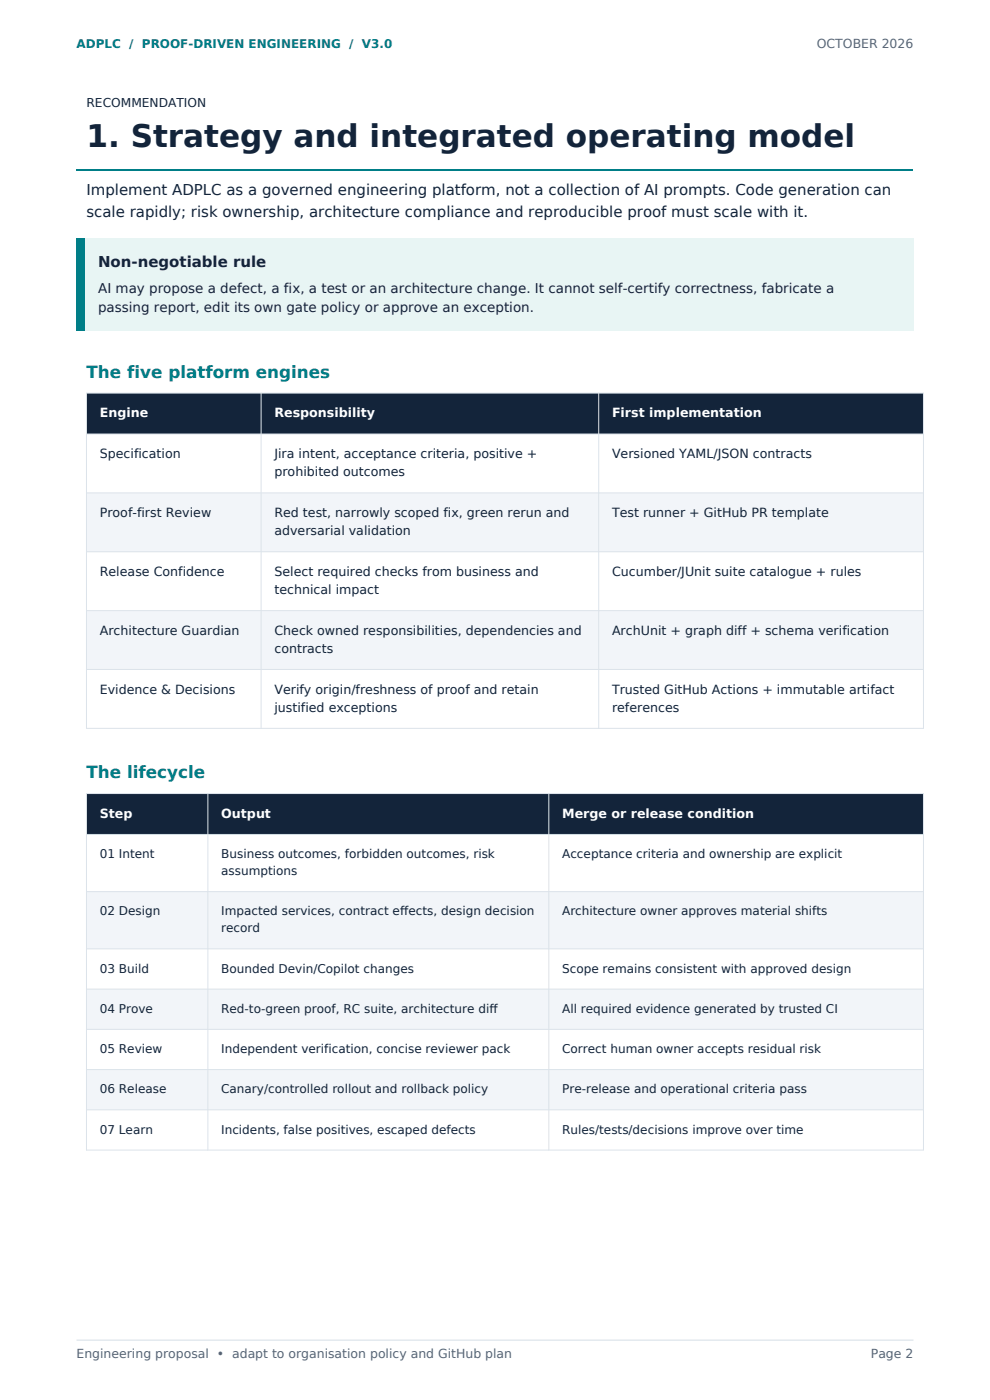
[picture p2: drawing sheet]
<svg xmlns="http://www.w3.org/2000/svg" width="210mm" height="297mm" viewBox="0 0 210 297" stroke-linecap="round" stroke-linejoin="round" font-family="sans-serif">
<defs><g id="words">
<text font-size="6.6" fill="#13243a" x="18.3" y="31.2">1. Strategy and integrated operating model</text>
<g font-size="3.6" fill="#007e87">
<text x="18.3" y="80.2">The five platform engines</text>
<text x="18.3" y="165.1">The lifecycle</text>
</g>
<g font-size="3.2" fill="#13243a">
<text x="18.3" y="41.3">Implement ADPLC as a governed engineering platform, not a collection of AI prompts. Code generation can</text>
<text x="18.3" y="46.1">scale rapidly; risk ownership, architecture compliance and reproducible proof must scale with it.</text>
<text x="20.8" y="56.6">Non-negotiable rule</text>
</g>
<g font-size="2.9" fill="#13243a">
<text x="20.8" y="62.1">AI may propose a defect, a fix, a test or an architecture change. It cannot self-certify correctness, fabricate a</text>
<text x="20.8" y="66.2">passing report, edit its own gate policy or approve an exception.</text>
</g>
<g font-size="2.7" fill="#fff">
<text x="21.2" y="88.5">Engine</text>
<text x="58.2" y="88.5">Responsibility</text>
<text x="129.8" y="88.5">First implementation</text>
<text x="21.2" y="173.5">Step</text>
<text x="46.9" y="173.5">Output</text>
<text x="119.2" y="173.5">Merge or release condition</text>
</g>
<g font-size="2.7" fill="#13243a">
<text x="21.2" y="97.2">Specification</text>
<text x="58.2" y="97.2">Jira intent, acceptance criteria, positive +</text>
<text x="58.2" y="101">prohibited outcomes</text>
<text x="129.8" y="97.2">Versioned YAML/JSON contracts</text>
<text x="21.2" y="109.7">Proof-first Review</text>
<text x="58.2" y="109.7">Red test, narrowly scoped fix, green rerun and</text>
<text x="58.2" y="113.5">adversarial validation</text>
<text x="129.8" y="109.7">Test runner + GitHub PR template</text>
<text x="21.2" y="122.2">Release Confidence</text>
<text x="58.2" y="122.2">Select required checks from business and</text>
<text x="58.2" y="126">technical impact</text>
<text x="129.8" y="122.2">Cucumber/JUnit suite catalogue + rules</text>
<text x="21.2" y="134.7">Architecture Guardian</text>
<text x="58.2" y="134.7">Check owned responsibilities, dependencies and</text>
<text x="129.8" y="134.7">ArchUnit + graph diff + schema verification</text>
<text x="58.2" y="138.5">contracts</text>
<text x="21.2" y="147.2">Evidence &amp; Decisions</text>
<text x="58.2" y="147.2">Verify origin/freshness of proof and retain</text>
<text x="129.8" y="147.2">Trusted GitHub Actions + immutable artifact</text>
<text x="58.2" y="151">justified exceptions</text>
<text x="129.8" y="151">references</text>
</g>
<g font-size="2.6" fill="#56647a">
<text x="173.2" y="10.2">OCTOBER 2026</text>
<text x="16.2" y="288.2">Engineering proposal • adapt to organisation policy and GitHub plan</text>
<text x="184.7" y="288.2">Page 2</text>
</g>
<g font-size="2.6" fill="#13243a">
<text x="18.3" y="22.7">RECOMMENDATION</text>
<text x="21.2" y="182.1">01 Intent</text>
<text x="46.9" y="182.1">Business outcomes, forbidden outcomes, risk</text>
<text x="46.9" y="185.6">assumptions</text>
<text x="119.2" y="182.1">Acceptance criteria and ownership are explicit</text>
<text x="21.2" y="194.2">02 Design</text>
<text x="46.9" y="194.2">Impacted services, contract effects, design decision</text>
<text x="46.9" y="197.8">record</text>
<text x="119.2" y="194.2">Architecture owner approves material shifts</text>
<text x="21.2" y="206.3">03 Build</text>
<text x="46.9" y="206.3">Bounded Devin/Copilot changes</text>
<text x="119.2" y="206.3">Scope remains consistent with approved design</text>
<text x="21.2" y="214.9">04 Prove</text>
<text x="46.9" y="214.9">Red-to-green proof, RC suite, architecture diff</text>
<text x="119.2" y="214.9">All required evidence generated by trusted CI</text>
<text x="21.2" y="223.4">05 Review</text>
<text x="46.9" y="223.4">Independent verification, concise reviewer pack</text>
<text x="119.2" y="223.4">Correct human owner accepts residual risk</text>
<text x="21.2" y="231.9">06 Release</text>
<text x="46.9" y="231.9">Canary/controlled rollout and rollback policy</text>
<text x="119.2" y="231.9">Pre-release and operational criteria pass</text>
<text x="21.2" y="240.5">07 Learn</text>
<text x="46.9" y="240.5">Incidents, false positives, escaped defects</text>
<text x="119.2" y="240.5">Rules/tests/decisions improve over time</text>
</g>
<text font-size="2.5" fill="#007e87" x="16.2" y="10.2">ADPLC / PROOF-DRIVEN ENGINEERING / V3.0</text>
</g></defs>
<path d="M16.2 284.3h177.6" fill="none" stroke="#dce3ea" stroke-width=".25"/>
<path d="M16.2 36.1h177.6" fill="none" stroke="#007e87" stroke-width=".42"/>
<path d="M16.2 50.6h1.8v19.7h-1.8z" fill-rule="evenodd" fill="#007e87"/>
<path d="M18 50.6h175.8v19.7h-175.8z" fill-rule="evenodd" fill="#e8f5f4"/>
<path d="M18.3 83.4h177.6v8.7h-177.6z" fill-rule="evenodd" fill="#13243a"/>
<g fill="#f2f5f9">
<path d="M18.3 104.6h177.6v12.5h-177.6z" fill-rule="evenodd"/>
<path d="M18.3 129.5h177.6v12.5h-177.6z" fill-rule="evenodd"/>
</g>
<path d="M18.3 83.4h177.6v71.1h-177.6zM18.3 92.1h177.6M55.4 83.4v71.1M127 83.4v71.1M18.3 104.6h177.6M18.3 117.1h177.6M18.3 129.5h177.6M18.3 142h177.6" fill="none" stroke="#dce3ea" stroke-width=".21"/>
<path d="M18.3 168.3h177.6v8.7h-177.6z" fill-rule="evenodd" fill="#13243a"/>
<g fill="#f2f5f9">
<path d="M18.3 189.2h177.6v12.1h-177.6z" fill-rule="evenodd"/>
<path d="M18.3 209.8h177.6v8.6h-177.6z" fill-rule="evenodd"/>
<path d="M18.3 226.9h177.6v8.5h-177.6z" fill-rule="evenodd"/>
</g>
<path d="M18.3 168.3h177.6v75.7h-177.6zM18.3 177h177.6M44.1 168.3v75.7M116.4 168.3v75.7M18.3 189.2h177.6M18.3 201.3h177.6M18.3 209.8h177.6M18.3 218.4h177.6M18.3 226.9h177.6M18.3 235.4h177.6" fill="none" stroke="#dce3ea" stroke-width=".21"/>
<use href="#words"/>
</svg>
